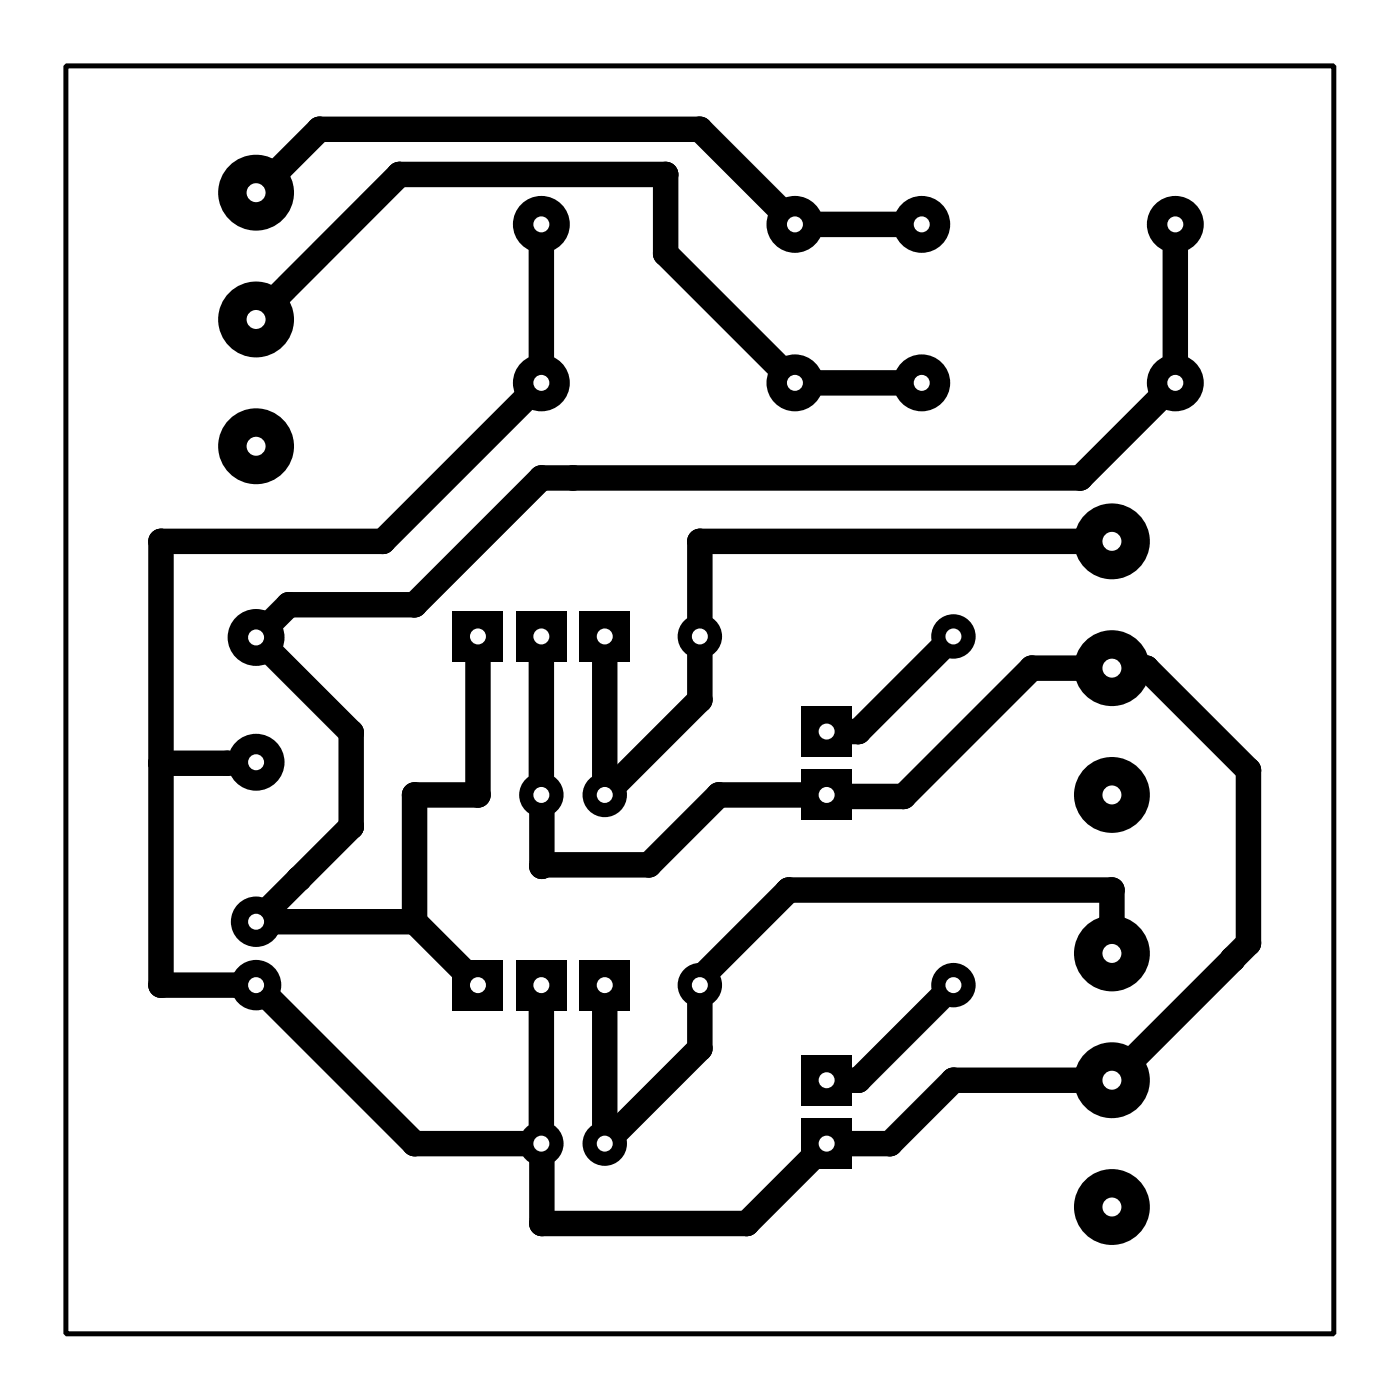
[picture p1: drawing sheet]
<svg xmlns="http://www.w3.org/2000/svg" width="56mm" height="56mm" viewBox="0 0 56 56" stroke-linecap="round" stroke-linejoin="round" font-family="sans-serif">
<g fill="none" stroke="#000" stroke-width="1">
<path d="M10.3 7.7l2.5-2.5h15.2l3.8 3.8h5.1M10.3 12.8l5.7-5.8h10.7v3.2l5.1 5.1h5.1M21.7 9v6.3l-6.4 6.4h-8.9v17.8h3.9l6.3 6.3h5.1M47.1 9v6.3l-3.8 3.8h-21.6l-5.1 5.1h-5l-1.3 1.3 3.8 3.8v3.8l-3.8 3.8h6.3M6.4 30.6h2.7M16.6 36.9l2.5 2.6M19.1 25.5v6.3h-2.5v5.1M21.7 25.5v6.3M21.7 39.5v6.3M21.7 31.9v2.8l4.3-.1 2.8-2.8 7.4 .1 5.1-5.1h4.6l4.1 4.1v6.9l-5.5 5.5h-6.3l-2.5 2.5h-2.6l-3.2 3.2h-8.2v-3.2M38.2 25.5l-3.8 3.8h-1.3M38.2 39.5l-3.8 3.8h-1.3"/>
<path d="M44.5 21.7h-16.5v6.3l-3.8 3.8v-6.3M44.5 38.2v-2.5h-12.9l-3.6 3.5v2.8l-3.8 3.8v-6.3M49.4 38.4h.1"/>
</g>
<g fill="#000">
<circle cx="10.3" cy="7.7" r="1.52"/>
<circle cx="10.3" cy="12.7" r=".51"/>
<circle cx="12.8" cy="5.2" r=".51"/>
<circle cx="16" cy="7" r=".51"/>
<circle cx="21.7" cy="19.1" r=".51"/>
<circle cx="23" cy="19.1" r=".51"/>
<circle cx="26.7" cy="7" r=".51"/>
<circle cx="26.7" cy="10.2" r=".51"/>
<circle cx="28" cy="5.2" r=".51"/>
<circle cx="43.3" cy="19.1" r=".51"/>
<circle cx="6.4" cy="39.5" r=".51"/>
<circle cx="6.4" cy="30.6" r=".51"/>
<circle cx="6.4" cy="21.7" r=".51"/>
<circle cx="9.1" cy="30.6" r=".51"/>
<circle cx="9.1" cy="30.6" r=".32"/>
<circle cx="10.2" cy="30.6" r=".32"/>
<circle cx="11.6" cy="24.2" r=".51"/>
<circle cx="12" cy="35.2" r=".51"/>
<circle cx="14.1" cy="33.1" r=".51"/>
<circle cx="14.1" cy="29.3" r=".51"/>
<circle cx="15.3" cy="21.7" r=".51"/>
<circle cx="16.6" cy="24.2" r=".51"/>
<circle cx="16.6" cy="31.8" r=".51"/>
<circle cx="16.6" cy="36.9" r=".51"/>
<circle cx="19.1" cy="31.8" r=".51"/>
<circle cx="21.7" cy="34.7" r=".51"/>
<circle cx="21.7" cy="31.9" r=".51"/>
<circle cx="21.7" cy="31.9" r=".32"/>
<circle cx="21.8" cy="34.6" r=".51"/>
<circle cx="26" cy="34.6" r=".51"/>
<circle cx="28" cy="39.2" r=".51"/>
<circle cx="28" cy="28" r=".51"/>
<circle cx="28" cy="21.7" r=".51"/>
<circle cx="28.8" cy="31.8" r=".51"/>
<circle cx="31.5" cy="35.7" r=".51"/>
<circle cx="31.6" cy="35.7" r=".51"/>
<circle cx="33.2" cy="31.9" r=".51"/>
<circle cx="34.4" cy="29.3" r=".51"/>
<circle cx="36.2" cy="31.9" r=".51"/>
<circle cx="41.3" cy="26.8" r=".51"/>
<circle cx="44.5" cy="35.7" r=".51"/>
<circle cx="45.9" cy="26.8" r=".51"/>
<circle cx="49.4" cy="38.4" r=".51"/>
<circle cx="50" cy="30.9" r=".51"/>
<circle cx="50" cy="37.8" r=".51"/>
<circle cx="16.6" cy="45.8" r=".51"/>
<circle cx="21.7" cy="49" r=".51"/>
<circle cx="21.7" cy="45.8" r=".51"/>
<circle cx="28" cy="42" r=".51"/>
<circle cx="29.9" cy="49" r=".51"/>
<circle cx="34.4" cy="43.3" r=".51"/>
<circle cx="35.7" cy="45.8" r=".51"/>
<circle cx="38.2" cy="43.3" r=".51"/>
</g>
<path d="M9.1 30.6l1.2-.1zM21.7 31.8v.1" fill="none" stroke="#000" stroke-width=".64"/>
<circle cx="10.3" cy="7.7" r=".38" fill="#fff"/>
<circle cx="10.3" cy="12.8" r="1.52" fill="#000"/>
<circle cx="10.3" cy="12.8" r=".38" fill="#fff"/>
<circle cx="10.3" cy="17.9" r="1.52" fill="#000"/>
<circle cx="10.3" cy="17.9" r=".38" fill="#fff"/>
<circle cx="21.7" cy="9" r="1.14" fill="#000"/>
<circle cx="21.7" cy="9" r=".32" fill="#fff"/>
<circle cx="31.8" cy="9" r="1.14" fill="#000"/>
<circle cx="31.8" cy="9" r=".32" fill="#fff"/>
<circle cx="36.9" cy="9" r="1.14" fill="#000"/>
<circle cx="36.9" cy="9" r=".32" fill="#fff"/>
<circle cx="47.1" cy="9" r="1.14" fill="#000"/>
<circle cx="47.1" cy="9" r=".32" fill="#fff"/>
<circle cx="21.7" cy="15.3" r="1.14" fill="#000"/>
<circle cx="21.7" cy="15.3" r=".32" fill="#fff"/>
<circle cx="31.8" cy="15.3" r="1.14" fill="#000"/>
<circle cx="31.8" cy="15.3" r=".32" fill="#fff"/>
<circle cx="36.9" cy="15.3" r="1.14" fill="#000"/>
<circle cx="36.9" cy="15.3" r=".32" fill="#fff"/>
<circle cx="47.1" cy="15.3" r="1.14" fill="#000"/>
<circle cx="47.1" cy="15.3" r=".32" fill="#fff"/>
<circle cx="10.3" cy="25.5" r="1.14" fill="#000"/>
<circle cx="10.3" cy="25.5" r=".32" fill="#fff"/>
<circle cx="10.3" cy="30.5" r="1.14" fill="#000"/>
<circle cx="10.3" cy="30.5" r=".32" fill="#fff"/>
<circle cx="10.3" cy="36.9" r="1.01" fill="#000"/>
<circle cx="10.3" cy="36.9" r=".32" fill="#fff"/>
<circle cx="10.3" cy="39.5" r="1.01" fill="#000"/>
<circle cx="10.3" cy="39.5" r=".32" fill="#fff"/>
<path d="M18.1 24.5h2.1v2h-2.1z" fill="#000"/>
<circle cx="19.1" cy="25.5" r=".32" fill="#fff"/>
<path d="M20.7 24.5h2v2h-2z" fill="#000"/>
<circle cx="21.7" cy="25.5" r=".32" fill="#fff"/>
<path d="M23.2 24.5h2v2h-2z" fill="#000"/>
<circle cx="24.2" cy="25.5" r=".32" fill="#fff"/>
<circle cx="24.2" cy="31.9" r=".89" fill="#000"/>
<circle cx="24.2" cy="31.8" r=".32" fill="#fff"/>
<circle cx="21.7" cy="31.9" r=".89" fill="#000"/>
<circle cx="21.7" cy="31.8" r=".32" fill="#fff"/>
<circle cx="28" cy="25.5" r=".89" fill="#000"/>
<circle cx="28" cy="25.5" r=".32" fill="#fff"/>
<circle cx="38.2" cy="25.5" r=".89" fill="#000"/>
<circle cx="38.2" cy="25.5" r=".32" fill="#fff"/>
<path d="M32.1 28.3h2v2h-2z" fill="#000"/>
<circle cx="33.1" cy="29.3" r=".32" fill="#fff"/>
<path d="M32.1 30.8h2v2.1h-2z" fill="#000"/>
<circle cx="33.1" cy="31.8" r=".32" fill="#fff"/>
<circle cx="44.5" cy="21.7" r="1.52" fill="#000"/>
<circle cx="44.5" cy="21.7" r=".38" fill="#fff"/>
<circle cx="44.5" cy="26.8" r="1.52" fill="#000"/>
<circle cx="44.5" cy="26.8" r=".38" fill="#fff"/>
<circle cx="44.5" cy="31.9" r="1.52" fill="#000"/>
<circle cx="44.5" cy="31.8" r=".38" fill="#fff"/>
<path d="M18.1 38.5h2.1v2h-2.1z" fill="#000"/>
<circle cx="19.1" cy="39.5" r=".32" fill="#fff"/>
<path d="M20.7 38.5h2v2h-2z" fill="#000"/>
<circle cx="21.7" cy="39.5" r=".32" fill="#fff"/>
<path d="M23.2 38.5h2v2h-2z" fill="#000"/>
<circle cx="24.2" cy="39.5" r=".32" fill="#fff"/>
<circle cx="24.2" cy="45.8" r=".89" fill="#000"/>
<circle cx="24.2" cy="45.8" r=".32" fill="#fff"/>
<circle cx="21.7" cy="45.8" r=".89" fill="#000"/>
<circle cx="21.7" cy="45.8" r=".32" fill="#fff"/>
<circle cx="28" cy="39.5" r=".89" fill="#000"/>
<circle cx="28" cy="39.5" r=".32" fill="#fff"/>
<circle cx="38.2" cy="39.5" r=".89" fill="#000"/>
<circle cx="38.2" cy="39.5" r=".32" fill="#fff"/>
<path d="M32.1 42.3h2v2h-2z" fill="#000"/>
<circle cx="33.1" cy="43.3" r=".32" fill="#fff"/>
<path d="M32.1 44.8h2v2h-2z" fill="#000"/>
<circle cx="33.1" cy="45.8" r=".32" fill="#fff"/>
<circle cx="44.5" cy="38.2" r="1.52" fill="#000"/>
<circle cx="44.5" cy="38.2" r=".38" fill="#fff"/>
<circle cx="44.5" cy="43.3" r="1.52" fill="#000"/>
<circle cx="44.5" cy="43.3" r=".38" fill="#fff"/>
<circle cx="44.5" cy="48.4" r="1.52" fill="#000"/>
<circle cx="44.5" cy="48.4" r=".38" fill="#fff"/>
<path d="M2.6 2.6h50.8v50.8h-50.8z" fill="none" stroke="#000" stroke-width=".2"/>
</svg>
